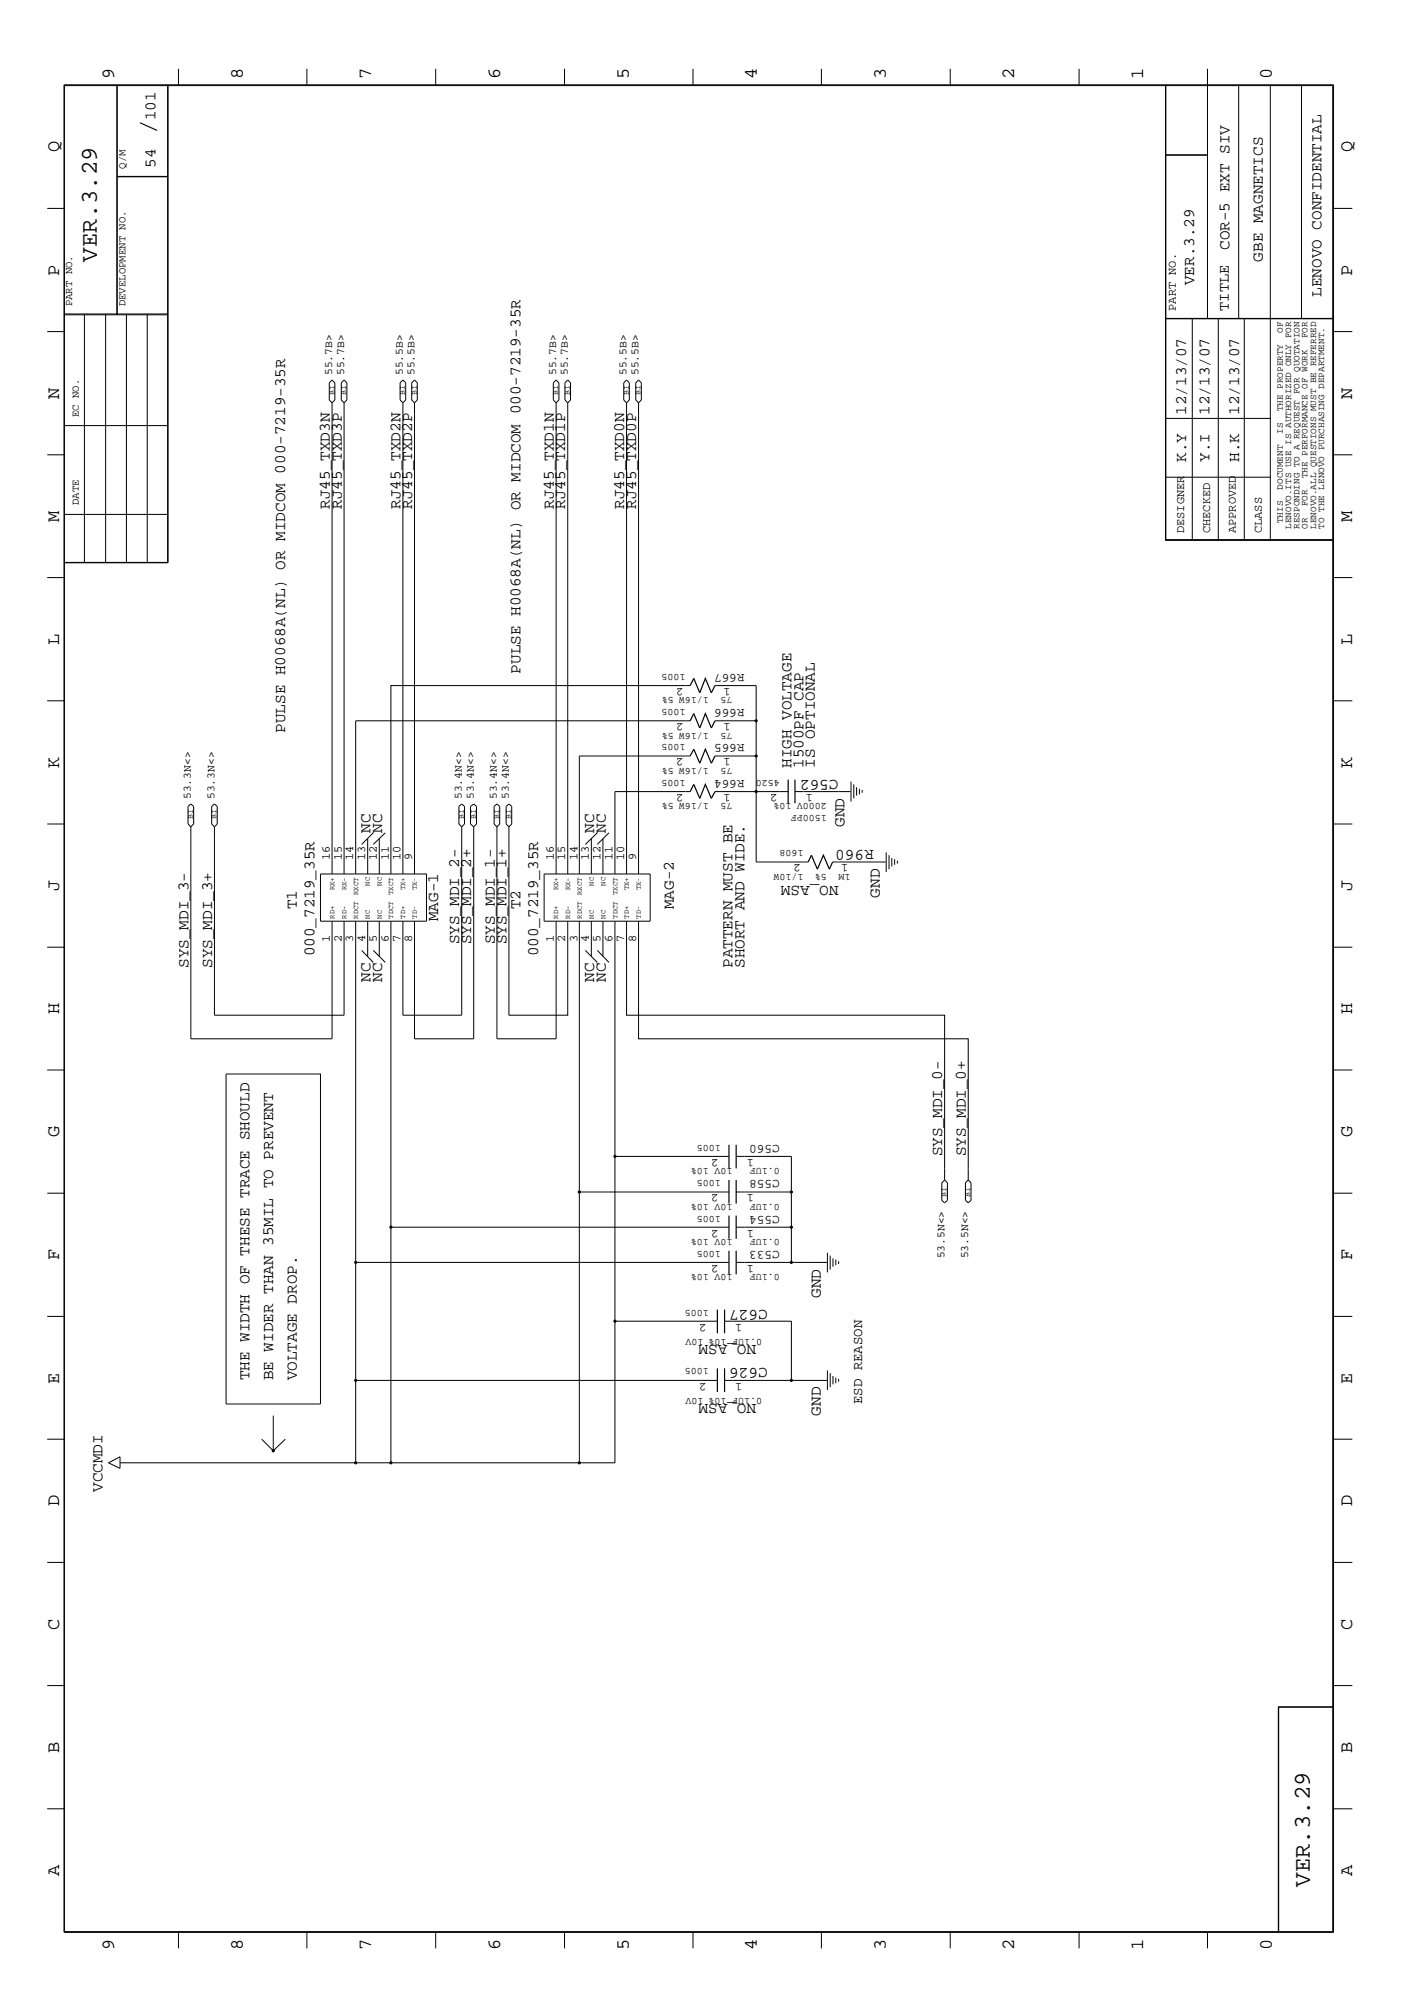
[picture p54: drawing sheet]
<svg xmlns="http://www.w3.org/2000/svg" width="300mm" height="423mm" viewBox="0 0 300 423" stroke-linecap="round" stroke-linejoin="round" font-family="sans-serif">
<defs><g id="words">
<text font-size="5.2" x="32.9" y="28.4" transform="rotate(-90 32.9 28.4)">/</text>
<g font-size="5.1">
<text x="20.5" y="55.4" transform="rotate(-90 20.5 55.4)">VER.3.29</text>
<text x="277.2" y="399.4" transform="rotate(-90 277.2 399.4)">VER.3.29</text>
</g>
<g font-size="4">
<text x="24.1" y="16.7" transform="rotate(-90 24.1 16.7)">9</text>
<text x="51.4" y="16.7" transform="rotate(-90 51.4 16.7)">8</text>
<text x="78.6" y="16.7" transform="rotate(-90 78.6 16.7)">7</text>
<text x="105.8" y="16.7" transform="rotate(-90 105.8 16.7)">6</text>
<text x="133.1" y="16.7" transform="rotate(-90 133.1 16.7)">5</text>
<text x="160.2" y="16.7" transform="rotate(-90 160.2 16.7)">4</text>
<text x="187.5" y="16.7" transform="rotate(-90 187.5 16.7)">3</text>
<text x="214.6" y="16.7" transform="rotate(-90 214.6 16.7)">2</text>
<text x="241.9" y="16.7" transform="rotate(-90 241.9 16.7)">1</text>
<text x="269.2" y="16.7" transform="rotate(-90 269.2 16.7)">0</text>
<text x="12.5" y="32.3" transform="rotate(-90 12.5 32.3)">Q</text>
<text x="286.2" y="32.3" transform="rotate(-90 286.2 32.3)">Q</text>
<text x="12.5" y="58.3" transform="rotate(-90 12.5 58.3)">P</text>
<text x="286.2" y="58.3" transform="rotate(-90 286.2 58.3)">P</text>
<text x="12.5" y="84.4" transform="rotate(-90 12.5 84.4)">N</text>
<text x="286.2" y="84.4" transform="rotate(-90 286.2 84.4)">N</text>
<text x="12.5" y="110.5" transform="rotate(-90 12.5 110.5)">M</text>
<text x="286.2" y="110.5" transform="rotate(-90 286.2 110.5)">M</text>
<text x="12.5" y="136.5" transform="rotate(-90 12.5 136.5)">L</text>
<text x="286.2" y="136.5" transform="rotate(-90 286.2 136.5)">L</text>
<text x="12.5" y="162.6" transform="rotate(-90 12.5 162.6)">K</text>
<text x="286.2" y="162.6" transform="rotate(-90 286.2 162.6)">K</text>
<text x="12.5" y="188.6" transform="rotate(-90 12.5 188.6)">J</text>
<text x="286.2" y="188.6" transform="rotate(-90 286.2 188.6)">J</text>
<text x="12.5" y="214.7" transform="rotate(-90 12.5 214.7)">H</text>
<text x="286.2" y="214.7" transform="rotate(-90 286.2 214.7)">H</text>
<text x="12.5" y="240.7" transform="rotate(-90 12.5 240.7)">G</text>
<text x="286.2" y="240.7" transform="rotate(-90 286.2 240.7)">G</text>
<text x="12.5" y="266.8" transform="rotate(-90 12.5 266.8)">F</text>
<text x="286.2" y="266.8" transform="rotate(-90 286.2 266.8)">F</text>
<text x="12.5" y="292.9" transform="rotate(-90 12.5 292.9)">E</text>
<text x="286.2" y="292.9" transform="rotate(-90 286.2 292.9)">E</text>
<text x="12.5" y="318.9" transform="rotate(-90 12.5 318.9)">D</text>
<text x="286.2" y="318.9" transform="rotate(-90 286.2 318.9)">D</text>
<text x="12.5" y="344.9" transform="rotate(-90 12.5 344.9)">C</text>
<text x="286.2" y="344.9" transform="rotate(-90 286.2 344.9)">C</text>
<text x="12.5" y="371" transform="rotate(-90 12.5 371)">B</text>
<text x="286.2" y="371" transform="rotate(-90 286.2 371)">B</text>
<text x="12.5" y="397" transform="rotate(-90 12.5 397)">A</text>
<text x="286.2" y="397" transform="rotate(-90 286.2 397)">A</text>
<text x="24.1" y="412.7" transform="rotate(-90 24.1 412.7)">9</text>
<text x="51.4" y="412.7" transform="rotate(-90 51.4 412.7)">8</text>
<text x="78.6" y="412.7" transform="rotate(-90 78.6 412.7)">7</text>
<text x="105.8" y="412.7" transform="rotate(-90 105.8 412.7)">6</text>
<text x="133.1" y="412.7" transform="rotate(-90 133.1 412.7)">5</text>
<text x="160.2" y="412.7" transform="rotate(-90 160.2 412.7)">4</text>
<text x="187.5" y="412.7" transform="rotate(-90 187.5 412.7)">3</text>
<text x="214.6" y="412.7" transform="rotate(-90 214.6 412.7)">2</text>
<text x="241.9" y="412.7" transform="rotate(-90 241.9 412.7)">1</text>
<text x="269.2" y="412.7" transform="rotate(-90 269.2 412.7)">0</text>
</g>
<g font-size="3.4">
<text x="32.9" y="25.5" transform="rotate(-90 32.9 25.5)">101</text>
<text x="32.9" y="35.5" transform="rotate(-90 32.9 35.5)">54</text>
<text x="260.2" y="52.9" transform="rotate(-90 260.2 52.9)">COR-5 EXT SIV</text>
<text x="267.2" y="55.4" transform="rotate(-90 267.2 55.4)">GBE MAGNETICS</text>
<text x="252.7" y="60.4" transform="rotate(-90 252.7 60.4)">VER.3.29</text>
<text x="279.7" y="62.8" transform="rotate(-90 279.7 62.8)">LENOVO CONFIDENTIAL</text>
<text x="251" y="87.8" transform="rotate(-90 251 87.8)">12/13/07</text>
<text x="255.9" y="87.8" transform="rotate(-90 255.9 87.8)">12/13/07</text>
<text x="262.2" y="87.8" transform="rotate(-90 262.2 87.8)">12/13/07</text>
<text x="251" y="97.8" transform="rotate(-90 251 97.8)">K.Y</text>
<text x="255.9" y="97.8" transform="rotate(-90 255.9 97.8)">Y.I</text>
<text x="262.2" y="97.8" transform="rotate(-90 262.2 97.8)">H.K</text>
<text x="69.8" y="107.7" transform="rotate(-90 69.8 107.7)">RJ45_TXD3N</text>
<text x="72.3" y="107.7" transform="rotate(-90 72.3 107.7)">RJ45_TXD3P</text>
<text x="84.8" y="107.7" transform="rotate(-90 84.8 107.7)">RJ45_TXD2N</text>
<text x="87.2" y="107.7" transform="rotate(-90 87.2 107.7)">RJ45_TXD2P</text>
<text x="117.2" y="107.7" transform="rotate(-90 117.2 107.7)">RJ45_TXD1N</text>
<text x="119.6" y="107.7" transform="rotate(-90 119.6 107.7)">RJ45_TXD1P</text>
<text x="132.1" y="107.7" transform="rotate(-90 132.1 107.7)">RJ45_TXD0N</text>
<text x="134.6" y="107.7" transform="rotate(-90 134.6 107.7)">RJ45_TXD0P</text>
<text x="110.2" y="142.6" transform="rotate(-90 110.2 142.6)">PULSE H0068A(NL) OR MIDCOM 000-7219-35R</text>
<text x="60.4" y="155.1" transform="rotate(-90 60.4 155.1)">PULSE H0068A(NL) OR MIDCOM 000-7219-35R</text>
<text x="167.5" y="162.6" transform="rotate(-90 167.5 162.6)">HIGH VOLTAGE</text>
<text x="170" y="162.6" transform="rotate(-90 170 162.6)">1500PF CAP</text>
<text x="172.5" y="162.6" transform="rotate(-90 172.5 162.6)">IS OPTIONAL</text>
<text x="177.5" y="165" transform="rotate(-180 177.5 165)">C562</text>
<text x="78.4" y="176.3" transform="rotate(-90 78.4 176.3)">NC</text>
<text x="80.9" y="176.3" transform="rotate(-90 80.9 176.3)">NC</text>
<text x="125.7" y="176.3" transform="rotate(-90 125.7 176.3)">NC</text>
<text x="128.2" y="176.3" transform="rotate(-90 128.2 176.3)">NC</text>
<text x="178.7" y="175" transform="rotate(-90 178.7 175)">GND</text>
<text x="184.9" y="180" transform="rotate(-180 184.9 180)">R960</text>
<text x="177.5" y="187.5" transform="rotate(-180 177.5 187.5)">NO_ASM</text>
<text x="186.2" y="190" transform="rotate(-90 186.2 190)">GND</text>
<text x="62.8" y="192.4" transform="rotate(-90 62.8 192.4)">T1</text>
<text x="92.7" y="195" transform="rotate(-90 92.7 195)">MAG-1</text>
<text x="110.2" y="192.4" transform="rotate(-90 110.2 192.4)">T2</text>
<text x="142.6" y="192.4" transform="rotate(-90 142.6 192.4)">MAG-2</text>
<text x="66.5" y="202.4" transform="rotate(-90 66.5 202.4)">000_7219_35R</text>
<text x="97.2" y="199.9" transform="rotate(-90 97.2 199.9)">SYS_MDI_2-</text>
<text x="99.7" y="199.9" transform="rotate(-90 99.7 199.9)">SYS_MDI_2+</text>
<text x="104.7" y="199.9" transform="rotate(-90 104.7 199.9)">SYS_MDI_1-</text>
<text x="107.2" y="199.9" transform="rotate(-90 107.2 199.9)">SYS_MDI_1+</text>
<text x="113.9" y="202.4" transform="rotate(-90 113.9 202.4)">000_7219_35R</text>
<text x="39.9" y="204.9" transform="rotate(-90 39.9 204.9)">SYS_MDI_3-</text>
<text x="44.9" y="204.9" transform="rotate(-90 44.9 204.9)">SYS_MDI_3+</text>
<text x="78.4" y="207.8" transform="rotate(-90 78.4 207.8)">NC</text>
<text x="80.9" y="207.8" transform="rotate(-90 80.9 207.8)">NC</text>
<text x="125.7" y="207.8" transform="rotate(-90 125.7 207.8)">NC</text>
<text x="128.2" y="207.8" transform="rotate(-90 128.2 207.8)">NC</text>
<text x="155" y="204.9" transform="rotate(-90 155 204.9)">PATTERN MUST BE</text>
<text x="157.6" y="204.9" transform="rotate(-90 157.6 204.9)">SHORT AND WIDE.</text>
<text x="199.4" y="244.8" transform="rotate(-90 199.4 244.8)">SYS_MDI_0-</text>
<text x="204.4" y="244.8" transform="rotate(-90 204.4 244.8)">SYS_MDI_0+</text>
<text x="173.7" y="274.7" transform="rotate(-90 173.7 274.7)">GND</text>
<text x="162.5" y="277.2" transform="rotate(-180 162.5 277.2)">C627</text>
<text x="160" y="284.6" transform="rotate(-180 160 284.6)">NO_ASM</text>
<text x="52.8" y="292.2" transform="rotate(-90 52.8 292.2)">THE WIDTH OF THESE TRACE SHOULD</text>
<text x="57.8" y="292.2" transform="rotate(-90 57.8 292.2)">BE WIDER THAN 35MIL TO PREVENT</text>
<text x="62.8" y="292.2" transform="rotate(-90 62.8 292.2)">VOLTAGE DROP.</text>
<text x="162.5" y="289.6" transform="rotate(-180 162.5 289.6)">C626</text>
<text x="160" y="297.2" transform="rotate(-180 160 297.2)">NO_ASM</text>
<text x="173.7" y="299.6" transform="rotate(-90 173.7 299.6)">GND</text>
<text x="21.7" y="315.8" transform="rotate(-90 21.7 315.8)">VCCMDI</text>
</g>
<text font-size="3.2" x="260" y="65.8" transform="rotate(-90 260 65.8)">TITLE</text>
<text font-size="3" x="182.5" y="297.2" transform="rotate(-90 182.5 297.2)">ESD REASON</text>
<g font-size="2.7">
<text x="157.6" y="142.6" transform="rotate(-180 157.6 142.6)">R667</text>
<text x="157.6" y="150.1" transform="rotate(-180 157.6 150.1)">R666</text>
<text x="157.6" y="157.6" transform="rotate(-180 157.6 157.6)">R665</text>
<text x="157.6" y="165" transform="rotate(-180 157.6 165)">R664</text>
<text x="165" y="242.3" transform="rotate(-180 165 242.3)">C560</text>
<text x="165" y="249.8" transform="rotate(-180 165 249.8)">C558</text>
<text x="165" y="257.3" transform="rotate(-180 165 257.3)">C554</text>
<text x="165" y="264.8" transform="rotate(-180 165 264.8)">C533</text>
</g>
<g font-size="2.5">
<text x="248.8" y="65.8" transform="rotate(-90 248.8 65.8)">PART NO.</text>
<text x="250.6" y="112.9" transform="rotate(-90 250.6 112.9)">DESIGNER</text>
<text x="256.1" y="112.9" transform="rotate(-90 256.1 112.9)">CHECKED</text>
<text x="261.5" y="112.9" transform="rotate(-90 261.5 112.9)">APPROVED</text>
<text x="267" y="112.9" transform="rotate(-90 267 112.9)">CLASS</text>
<text x="144.6" y="145.6" transform="rotate(-180 144.6 145.6)">2</text>
<text x="154.6" y="145.6" transform="rotate(-180 154.6 145.6)">1</text>
<text x="144.6" y="153.1" transform="rotate(-180 144.6 153.1)">2</text>
<text x="154.6" y="153.1" transform="rotate(-180 154.6 153.1)">1</text>
<text x="144.6" y="160.5" transform="rotate(-180 144.6 160.5)">2</text>
<text x="154.6" y="160.5" transform="rotate(-180 154.6 160.5)">1</text>
<text x="144.6" y="168.1" transform="rotate(-180 144.6 168.1)">2</text>
<text x="154.6" y="168.1" transform="rotate(-180 154.6 168.1)">1</text>
<text x="164.5" y="168.1" transform="rotate(-180 164.5 168.1)">2</text>
<text x="172" y="168.1" transform="rotate(-180 172 168.1)">1</text>
<text x="69.8" y="182" transform="rotate(-90 69.8 182)">16</text>
<text x="72.3" y="182" transform="rotate(-90 72.3 182)">15</text>
<text x="74.8" y="182" transform="rotate(-90 74.8 182)">14</text>
<text x="77.3" y="182" transform="rotate(-90 77.3 182)">13</text>
<text x="79.8" y="182" transform="rotate(-90 79.8 182)">12</text>
<text x="82.3" y="182" transform="rotate(-90 82.3 182)">11</text>
<text x="84.8" y="182" transform="rotate(-90 84.8 182)">10</text>
<text x="87.2" y="182" transform="rotate(-90 87.2 182)">9</text>
<text x="117.2" y="182" transform="rotate(-90 117.2 182)">16</text>
<text x="119.6" y="182" transform="rotate(-90 119.6 182)">15</text>
<text x="122.2" y="182" transform="rotate(-90 122.2 182)">14</text>
<text x="124.6" y="182" transform="rotate(-90 124.6 182)">13</text>
<text x="127.1" y="182" transform="rotate(-90 127.1 182)">12</text>
<text x="129.6" y="182" transform="rotate(-90 129.6 182)">11</text>
<text x="132.1" y="182" transform="rotate(-90 132.1 182)">10</text>
<text x="134.6" y="182" transform="rotate(-90 134.6 182)">9</text>
<text x="169.5" y="183" transform="rotate(-180 169.5 183)">2</text>
<text x="179.5" y="183" transform="rotate(-180 179.5 183)">1</text>
<text x="69.8" y="199.5" transform="rotate(-90 69.8 199.5)">1</text>
<text x="72.3" y="199.5" transform="rotate(-90 72.3 199.5)">2</text>
<text x="74.8" y="199.5" transform="rotate(-90 74.8 199.5)">3</text>
<text x="77.3" y="199.5" transform="rotate(-90 77.3 199.5)">4</text>
<text x="79.8" y="199.5" transform="rotate(-90 79.8 199.5)">5</text>
<text x="82.3" y="199.5" transform="rotate(-90 82.3 199.5)">6</text>
<text x="84.8" y="199.5" transform="rotate(-90 84.8 199.5)">7</text>
<text x="87.2" y="199.5" transform="rotate(-90 87.2 199.5)">8</text>
<text x="117.2" y="199.5" transform="rotate(-90 117.2 199.5)">1</text>
<text x="119.6" y="199.5" transform="rotate(-90 119.6 199.5)">2</text>
<text x="122.2" y="199.5" transform="rotate(-90 122.2 199.5)">3</text>
<text x="124.6" y="199.5" transform="rotate(-90 124.6 199.5)">4</text>
<text x="127.1" y="199.5" transform="rotate(-90 127.1 199.5)">5</text>
<text x="129.6" y="199.5" transform="rotate(-90 129.6 199.5)">6</text>
<text x="132.1" y="199.5" transform="rotate(-90 132.1 199.5)">7</text>
<text x="134.6" y="199.5" transform="rotate(-90 134.6 199.5)">8</text>
<text x="152.1" y="245.3" transform="rotate(-180 152.1 245.3)">2</text>
<text x="159.5" y="245.3" transform="rotate(-180 159.5 245.3)">1</text>
<text x="152.1" y="252.8" transform="rotate(-180 152.1 252.8)">2</text>
<text x="159.5" y="252.8" transform="rotate(-180 159.5 252.8)">1</text>
<text x="152.1" y="260.3" transform="rotate(-180 152.1 260.3)">2</text>
<text x="159.5" y="260.3" transform="rotate(-180 159.5 260.3)">1</text>
<text x="152.1" y="267.7" transform="rotate(-180 152.1 267.7)">2</text>
<text x="159.5" y="267.7" transform="rotate(-180 159.5 267.7)">1</text>
<text x="149.5" y="280.2" transform="rotate(-180 149.5 280.2)">2</text>
<text x="157.1" y="280.2" transform="rotate(-180 157.1 280.2)">1</text>
<text x="149.5" y="292.7" transform="rotate(-180 149.5 292.7)">2</text>
<text x="157.1" y="292.7" transform="rotate(-180 157.1 292.7)">1</text>
</g>
<g font-size="2.4">
<text x="70.3" y="79.4" transform="rotate(-90 70.3 79.4)">55.7B&gt;</text>
<text x="72.8" y="79.4" transform="rotate(-90 72.8 79.4)">55.7B&gt;</text>
<text x="85.3" y="79.4" transform="rotate(-90 85.3 79.4)">55.5B&gt;</text>
<text x="87.7" y="79.4" transform="rotate(-90 87.7 79.4)">55.5B&gt;</text>
<text x="117.7" y="79.4" transform="rotate(-90 117.7 79.4)">55.7B&gt;</text>
<text x="120.1" y="79.4" transform="rotate(-90 120.1 79.4)">55.7B&gt;</text>
<text x="132.6" y="79.4" transform="rotate(-90 132.6 79.4)">55.5B&gt;</text>
<text x="135.1" y="79.4" transform="rotate(-90 135.1 79.4)">55.5B&gt;</text>
<text x="40.4" y="169.2" transform="rotate(-90 40.4 169.2)">53.3N&lt;&gt;</text>
<text x="45.4" y="169.2" transform="rotate(-90 45.4 169.2)">53.3N&lt;&gt;</text>
<text x="97.7" y="169.2" transform="rotate(-90 97.7 169.2)">53.4N&lt;&gt;</text>
<text x="100.2" y="169.2" transform="rotate(-90 100.2 169.2)">53.4N&lt;&gt;</text>
<text x="105.2" y="169.2" transform="rotate(-90 105.2 169.2)">53.4N&lt;&gt;</text>
<text x="107.7" y="169.2" transform="rotate(-90 107.7 169.2)">53.4N&lt;&gt;</text>
<text x="199.9" y="266.4" transform="rotate(-90 199.9 266.4)">53.5N&lt;&gt;</text>
<text x="204.9" y="266.4" transform="rotate(-90 204.9 266.4)">53.5N&lt;&gt;</text>
</g>
<g font-size="2.3">
<text x="26.6" y="35.7" transform="rotate(-90 26.6 35.7)">Q/M</text>
<text x="15.2" y="64.9" transform="rotate(-90 15.2 64.9)">PART NO.</text>
<text x="26.6" y="64.9" transform="rotate(-90 26.6 64.9)">DEVELOPMENT NO.</text>
<text x="16.7" y="88.3" transform="rotate(-90 16.7 88.3)">EC NO.</text>
<text x="16.7" y="106.9" transform="rotate(-90 16.7 106.9)">DATE</text>
</g>
<g font-size="2.1">
<text x="145" y="142.6" transform="rotate(-180 145 142.6)">1005</text>
<text x="150" y="147.6" transform="rotate(-180 150 147.6)">1/16W 5%</text>
<text x="155" y="147.6" transform="rotate(-180 155 147.6)">75</text>
<text x="145" y="150.1" transform="rotate(-180 145 150.1)">1005</text>
<text x="150" y="155.1" transform="rotate(-180 150 155.1)">1/16W 5%</text>
<text x="155" y="155.1" transform="rotate(-180 155 155.1)">75</text>
<text x="145" y="157.6" transform="rotate(-180 145 157.6)">1005</text>
<text x="145" y="165" transform="rotate(-180 145 165)">1005</text>
<text x="150" y="162.6" transform="rotate(-180 150 162.6)">1/16W 5%</text>
<text x="155" y="162.6" transform="rotate(-180 155 162.6)">75</text>
<text x="165" y="165" transform="rotate(-180 165 165)">4520</text>
<text x="150" y="170" transform="rotate(-180 150 170)">1/16W 5%</text>
<text x="155" y="170" transform="rotate(-180 155 170)">75</text>
<text x="167.5" y="170" transform="rotate(-180 167.5 170)">10%</text>
<text x="175" y="170" transform="rotate(-180 175 170)">2000V</text>
<text x="175" y="172.6" transform="rotate(-180 175 172.6)">1500PF</text>
<text x="170" y="185" transform="rotate(-180 170 185)">1/10W</text>
<text x="170" y="180" transform="rotate(-180 170 180)">1608</text>
<text x="175" y="185" transform="rotate(-180 175 185)">5%</text>
<text x="180" y="185" transform="rotate(-180 180 185)">1M</text>
<text x="152.6" y="242.3" transform="rotate(-180 152.6 242.3)">1005</text>
<text x="152.6" y="249.8" transform="rotate(-180 152.6 249.8)">1005</text>
<text x="155" y="247.3" transform="rotate(-180 155 247.3)">10V 10%</text>
<text x="165" y="247.3" transform="rotate(-180 165 247.3)">0.1UF</text>
<text x="152.6" y="257.3" transform="rotate(-180 152.6 257.3)">1005</text>
<text x="155" y="254.8" transform="rotate(-180 155 254.8)">10V 10%</text>
<text x="165" y="254.8" transform="rotate(-180 165 254.8)">0.1UF</text>
<text x="155" y="262.2" transform="rotate(-180 155 262.2)">10V 10%</text>
<text x="165" y="262.2" transform="rotate(-180 165 262.2)">0.1UF</text>
<text x="152.6" y="264.8" transform="rotate(-180 152.6 264.8)">1005</text>
<text x="155" y="269.7" transform="rotate(-180 155 269.7)">10V 10%</text>
<text x="165" y="269.7" transform="rotate(-180 165 269.7)">0.1UF</text>
<text x="150" y="277.2" transform="rotate(-180 150 277.2)">1005</text>
<text x="161.3" y="283.5" transform="rotate(-180 161.3 283.5)">0.1UF 10% 10V</text>
<text x="150" y="289.6" transform="rotate(-180 150 289.6)">1005</text>
<text x="161.3" y="295.9" transform="rotate(-180 161.3 295.9)">0.1UF 10% 10V</text>
</g>
<g font-size="2">
<text x="271.4" y="70.4" transform="rotate(-90 271.4 70.4)">OF</text>
<text x="276.7" y="71.6" transform="rotate(-90 276.7 71.6)">FOR</text>
<text x="271.4" y="87" transform="rotate(-90 271.4 87)">THE PROPERTY</text>
<text x="271.4" y="91.8" transform="rotate(-90 271.4 91.8)">IS</text>
<text x="276.7" y="101.3" transform="rotate(-90 276.7 101.3)">THE PERFORMANCE OF WORK</text>
<text x="271.4" y="103.6" transform="rotate(-90 271.4 103.6)">DOCUMENT</text>
<text x="276.7" y="107.2" transform="rotate(-90 276.7 107.2)">FOR</text>
<text x="271.4" y="110.7" transform="rotate(-90 271.4 110.7)">THIS</text>
<text x="273.2" y="111.9" transform="rotate(-90 273.2 111.9)">LENOVO.ITS USE IS AUTHORIZED ONLY FOR</text>
<text x="275" y="111.9" transform="rotate(-90 275 111.9)">RESPONDING TO A REQUEST FOR QUOTATION</text>
<text x="276.7" y="111.9" transform="rotate(-90 276.7 111.9)">OR</text>
<text x="278.6" y="111.9" transform="rotate(-90 278.6 111.9)">LENOVO.ALL QUESTIONS MUST BE REFERRED</text>
<text x="280.2" y="111.9" transform="rotate(-90 280.2 111.9)">TO THE LENOVO PURCHASING DEPARTMENT.</text>
</g>
<g font-size="1.7">
<text x="70.8" y="83.7" transform="rotate(-90 70.8 83.7)">BI</text>
<text x="73.2" y="83.7" transform="rotate(-90 73.2 83.7)">BI</text>
<text x="85.7" y="83.7" transform="rotate(-90 85.7 83.7)">BI</text>
<text x="88.2" y="83.7" transform="rotate(-90 88.2 83.7)">BI</text>
<text x="118.1" y="83.7" transform="rotate(-90 118.1 83.7)">BI</text>
<text x="120.6" y="83.7" transform="rotate(-90 120.6 83.7)">BI</text>
<text x="133.1" y="83.7" transform="rotate(-90 133.1 83.7)">BI</text>
<text x="135.6" y="83.7" transform="rotate(-90 135.6 83.7)">BI</text>
<text x="40.8" y="173.4" transform="rotate(-90 40.8 173.4)">BI</text>
<text x="45.8" y="173.4" transform="rotate(-90 45.8 173.4)">BI</text>
<text x="98.1" y="173.4" transform="rotate(-90 98.1 173.4)">BI</text>
<text x="100.7" y="173.4" transform="rotate(-90 100.7 173.4)">BI</text>
<text x="105.7" y="173.4" transform="rotate(-90 105.7 173.4)">BI</text>
<text x="108.1" y="173.4" transform="rotate(-90 108.1 173.4)">BI</text>
<text x="200.3" y="253.4" transform="rotate(-90 200.3 253.4)">BI</text>
<text x="205.3" y="253.4" transform="rotate(-90 205.3 253.4)">BI</text>
</g>
<g font-size="1.6">
<text x="70.8" y="188.5" transform="rotate(-90 70.8 188.5)">RX+</text>
<text x="73.3" y="188.5" transform="rotate(-90 73.3 188.5)">RX-</text>
<text x="75.8" y="189.5" transform="rotate(-90 75.8 189.5)">RXCT</text>
<text x="78.2" y="187.5" transform="rotate(-90 78.2 187.5)">NC</text>
<text x="80.8" y="187.5" transform="rotate(-90 80.8 187.5)">NC</text>
<text x="83.2" y="189.5" transform="rotate(-90 83.2 189.5)">TXCT</text>
<text x="85.8" y="188.5" transform="rotate(-90 85.8 188.5)">TX+</text>
<text x="88.2" y="188.5" transform="rotate(-90 88.2 188.5)">TX-</text>
<text x="118.1" y="188.5" transform="rotate(-90 118.1 188.5)">RX+</text>
<text x="120.6" y="188.5" transform="rotate(-90 120.6 188.5)">RX-</text>
<text x="123.1" y="189.5" transform="rotate(-90 123.1 189.5)">RXCT</text>
<text x="125.6" y="187.5" transform="rotate(-90 125.6 187.5)">NC</text>
<text x="128.1" y="187.5" transform="rotate(-90 128.1 187.5)">NC</text>
<text x="130.6" y="189.5" transform="rotate(-90 130.6 189.5)">TXCT</text>
<text x="133.1" y="188.5" transform="rotate(-90 133.1 188.5)">TX+</text>
<text x="135.6" y="188.5" transform="rotate(-90 135.6 188.5)">TX-</text>
<text x="70.8" y="194.5" transform="rotate(-90 70.8 194.5)">RD+</text>
<text x="73.3" y="194.5" transform="rotate(-90 73.3 194.5)">RD-</text>
<text x="75.8" y="194.5" transform="rotate(-90 75.8 194.5)">RDCT</text>
<text x="78.2" y="194.5" transform="rotate(-90 78.2 194.5)">NC</text>
<text x="80.8" y="194.5" transform="rotate(-90 80.8 194.5)">NC</text>
<text x="83.2" y="194.5" transform="rotate(-90 83.2 194.5)">TDCT</text>
<text x="85.8" y="194.5" transform="rotate(-90 85.8 194.5)">TD+</text>
<text x="88.2" y="194.5" transform="rotate(-90 88.2 194.5)">TD-</text>
<text x="118.1" y="194.5" transform="rotate(-90 118.1 194.5)">RD+</text>
<text x="120.6" y="194.5" transform="rotate(-90 120.6 194.5)">RD-</text>
<text x="123.1" y="194.5" transform="rotate(-90 123.1 194.5)">RDCT</text>
<text x="125.6" y="194.5" transform="rotate(-90 125.6 194.5)">NC</text>
<text x="128.1" y="194.5" transform="rotate(-90 128.1 194.5)">NC</text>
<text x="130.6" y="194.5" transform="rotate(-90 130.6 194.5)">TDCT</text>
<text x="133.1" y="194.5" transform="rotate(-90 133.1 194.5)">TD+</text>
<text x="135.6" y="194.5" transform="rotate(-90 135.6 194.5)">TD-</text>
</g>
</g></defs>
<g fill="none" stroke="#000" stroke-width=".25">
<path d="M146.1 152.6l.7-1.6 1.3 3.1 1.2-3.1 1.2 3.1 .8-1.5M146.1 145.1l.7-1.5 1.3 3 1.2-3 1.2 3 .8-1.5M146.1 167.6l.7-1.6 1.3 3 1.2-3 1.2 3 .8-1.4M146.1 160l.7-1.4 1.3 2.9 1.2-2.9 1.2 2.9 .8-1.5M166.8 165v5M168.2 165v5M171 182.5l.7-1.5 1.3 3 1.2-3 1.3 3 .7-1.5M154.3 242.3v5M154.3 249.8v5M154.3 257.3v4.9M155.8 242.3v5M155.8 249.8v5"/>
<path d="M155.8 257.3v4.9M151.8 277.2v5M153.3 277.2v5M154.3 264.8v4.9M155.8 264.8v4.9M151.8 289.6v5M153.3 289.6v5"/>
</g>
<g fill="none" stroke="#000" stroke-width=".21">
<path d="M13.5 17.9h268.7v391.1h-268.7zM13.6 18.1h268.4v390.8h-268.4zM24.7 17.9v48.7M24.8 17.9v48.7M35.5 17.9v101.2M35.6 17.9v101.2h-22.1M37.8 14.6v3.3M64.9 14.6v3.3M92.2 14.6v3.3M119.5 14.6v3.3M146.6 14.6v3.3M173.8 14.6v3.3"/>
<path d="M201.1 14.6v3.3M228.3 14.6v3.3M246.6 17.9v96.5h35.4M246.7 17.9v96.5M255.5 14.6v52.9M262.1 17.9v49.6M268.8 17.9v96.5M275.4 17.9v49.6M24.8 37.4h10.8M24.8 37.3h10.8M246.6 32.9h8.9M246.6 32.8h8.9"/>
<path d="M10 44.1h3.5M282 44.1h4.2M10 70.2h3.5M13.5 66.6h22.1M13.5 66.5h22.1M17.9 66.6v52.5M22.4 66.6v52.5M26.8 66.6v52.5M31.2 66.6v52.4M246.6 67.5h35.4M246.6 67.4h35.4M252.3 67.5v46.9"/>
<path d="M257.8 67.5v46.9M263.3 67.5v46.9M282 70.2h4.2M10 96.3h3.5M13.5 90.1h22.1M69.7 81l.6-.6 .6 .6v3.7l-.6 .6-.6-.6zM70.3 85.3v99.7M72.2 81l.6-.6 .6 .6v3.7l-.6 .6-.6-.6zM72.8 85.3v99.7M84.7 81l.6-.6 .6 .6v3.7l-.6 .6-.6-.6zM85.3 85.3v99.7M87.7 85.3v99.7"/>
<path d="M87.7 80.4l.6 .6v3.7l-.6 .6-.6-.6v-3.7zM117.1 81l.6-.6 .6 .6v3.7l-.6 .6-.6-.6zM117.7 85.3v99.7M119.5 81l.6-.6 .6 .6v3.7l-.6 .6-.6-.6zM120.1 85.3v99.7M132.6 85.3v99.7M132.6 80.4l.6 .6v3.7l-.6 .6-.6-.6v-3.7zM135.1 85.3v99.7M135.1 80.4l.6 .6v3.7l-.6 .6-.6-.6v-3.7zM246.6 88.6h22.2M282 96.3h4.2M13.5 119h22.1"/>
<path d="M13.5 108.9h22.1M246.6 114.2h35.4M246.6 101h22.2M10 122.3h3.5M282 122.3h4.2M10 148.3h3.5M146.1 145.1h-63.4v39.9M146.1 152.6h-70.8v32.4M151.3 152.6h8.7M151.3 145.1h8.7v37.4h11M282 148.3h4.2M10 174.4h3.5"/>
<path d="M39.8 170.7l.6-.5 .6 .5v3.7l-.6 .6-.6-.6zM40.4 175v44.9h29.9v-24.9M44.8 170.7l.6-.5 .6 .5v3.7l-.6 .6-.6-.6zM45.4 175v39.9h27.4v-19.9M77.8 177.5v7.5M79 176.3l-2.5 2.4M80.3 177.5v7.5M81.5 176.3l-2.5 2.4M97.1 170.7l.6-.5 .6 .5v3.7l-.6 .6-.6-.6zM97.7 175v39.9h-12.4v-19.9M99.6 170.7l.6-.5 .6 .5v3.7l-.6 .6-.6-.6zM100.2 175v44.9h-12.5v-24.9"/>
<path d="M104.6 170.7l.6-.5 .5 .5v3.7l-.5 .6-.6-.6zM105.2 175v44.9h12.5v-24.9M107.1 170.7l.6-.5 .6 .5v3.7l-.6 .6-.6-.6zM107.7 175v39.9h12.4v-19.9M125.1 177.5v7.5M126.4 176.3l-2.5 2.4M127.6 177.5v7.5M128.9 176.3l-2.5 2.4M146.1 167.6h-16v17.4M146.1 160h-23.5v25M151.3 167.6h15.5M151.3 160h8.7"/>
<path d="M168.2 167.6h11.8M180.1 165.4v4.3M180.7 166v3M181.3 166.6v1.8M181.9 167v1.1M182.5 167.2v.6M282 174.4h4.2M67.8 185h22.5v10h-22.5zM75.3 195v72.2M77.8 195v7.4M80.3 195v7.4M82.7 195v114.6"/>
<path d="M115.1 185h22.5v10h-22.5zM122.6 195v114.6M125.1 195v7.4M127.6 195v7.4M130.1 195v114.6h-104.7M132.6 195v19.9h67.3v34.9M135.1 195v24.9h69.8v29.9M176.2 182.5h11.3M187.5 180.4v4.2M188.1 181v3M188.7 181.6v1.8M189.3 181.9v1.1"/>
<path d="M189.9 182.2v.6M10 200.5h3.5M76.5 201.2l2.5 2.5M79 201.2l2.5 2.5M123.9 201.2l2.5 2.5M126.4 201.2l2.5 2.5M282 200.5h4.2M10 226.5h3.5M47.8 227.3h20v69.9h-20zM282 226.5h4.2M10 252.6h3.5M82.7 259.8h71.6"/>
<path d="M122.6 252.3h31.7M130.1 244.8h24.2M155.8 244.8h11.7v22.4M155.8 252.3h11.7M155.8 259.8h11.7M199.3 250.4l.6-.6 .6 .6v3.7l-.6 .5-.6-.5zM204.3 250.4l.6-.6 .6 .6v3.7l-.6 .5-.6-.5zM282 252.6h4.2M10 278.6h3.5M130.1 279.7h21.7M153.3 279.7h14.2v12.5M154.3 267.2h-79v25"/>
<path d="M155.8 267.2h19.2M175.1 265.2v4.1M175.7 265.8v2.9M176.3 266.4v1.7M176.9 266.6v1.2M177.5 267v.5M282 278.6h4.2M57.8 299.6v7.5M75.3 292.2h76.5M75.3 292.2v17.4M153.3 292.2h21.7M175.1 290.1v4.1"/>
<path d="M175.7 290.7v2.9M176.3 291.3v1.7M176.9 291.6v1.2M177.5 291.8v.6M10 304.6h3.5M22.9 309.6l2.5-1.2v2.4zM55.4 304.6l2.4 2.5M60.4 304.6l-2.6 2.5M282 304.6h4.2M10 330.7h3.5M282 330.7h4.2M10 356.8h3.5"/>
<path d="M282 356.8h4.2M270.5 361.4h11.5M270.6 361.3v47.7M282 361.3h-11.5v47.7M10 382.9h3.5M282 382.9h4.2M37.8 409v3.4M64.9 409v3.4M92.2 409v3.4M119.5 409v3.4M146.6 409v3.4M173.8 409v3.4"/>
<path d="M201.1 409v3.4M228.3 409v3.4M255.5 409v3.4"/>
</g>
<g fill="#000">
<circle cx="160" cy="152.6" r=".34"/>
<circle cx="160" cy="167.6" r=".34"/>
<circle cx="160" cy="160" r=".34"/>
<circle cx="82.7" cy="259.8" r=".34"/>
<circle cx="122.6" cy="252.3" r=".34"/>
<circle cx="130.1" cy="244.8" r=".34"/>
<circle cx="167.5" cy="252.3" r=".34"/>
<circle cx="167.5" cy="259.8" r=".34"/>
<circle cx="75.3" cy="267.2" r=".34"/>
<circle cx="130.1" cy="279.7" r=".34"/>
<circle cx="167.5" cy="267.2" r=".34"/>
<circle cx="75.3" cy="292.2" r=".34"/>
<circle cx="167.5" cy="292.2" r=".34"/>
<circle cx="57.8" cy="307.1" r=".34"/>
<circle cx="75.3" cy="309.6" r=".34"/>
<circle cx="82.7" cy="309.6" r=".34"/>
<circle cx="122.6" cy="309.6" r=".34"/>
</g>
<use href="#words"/>
</svg>
